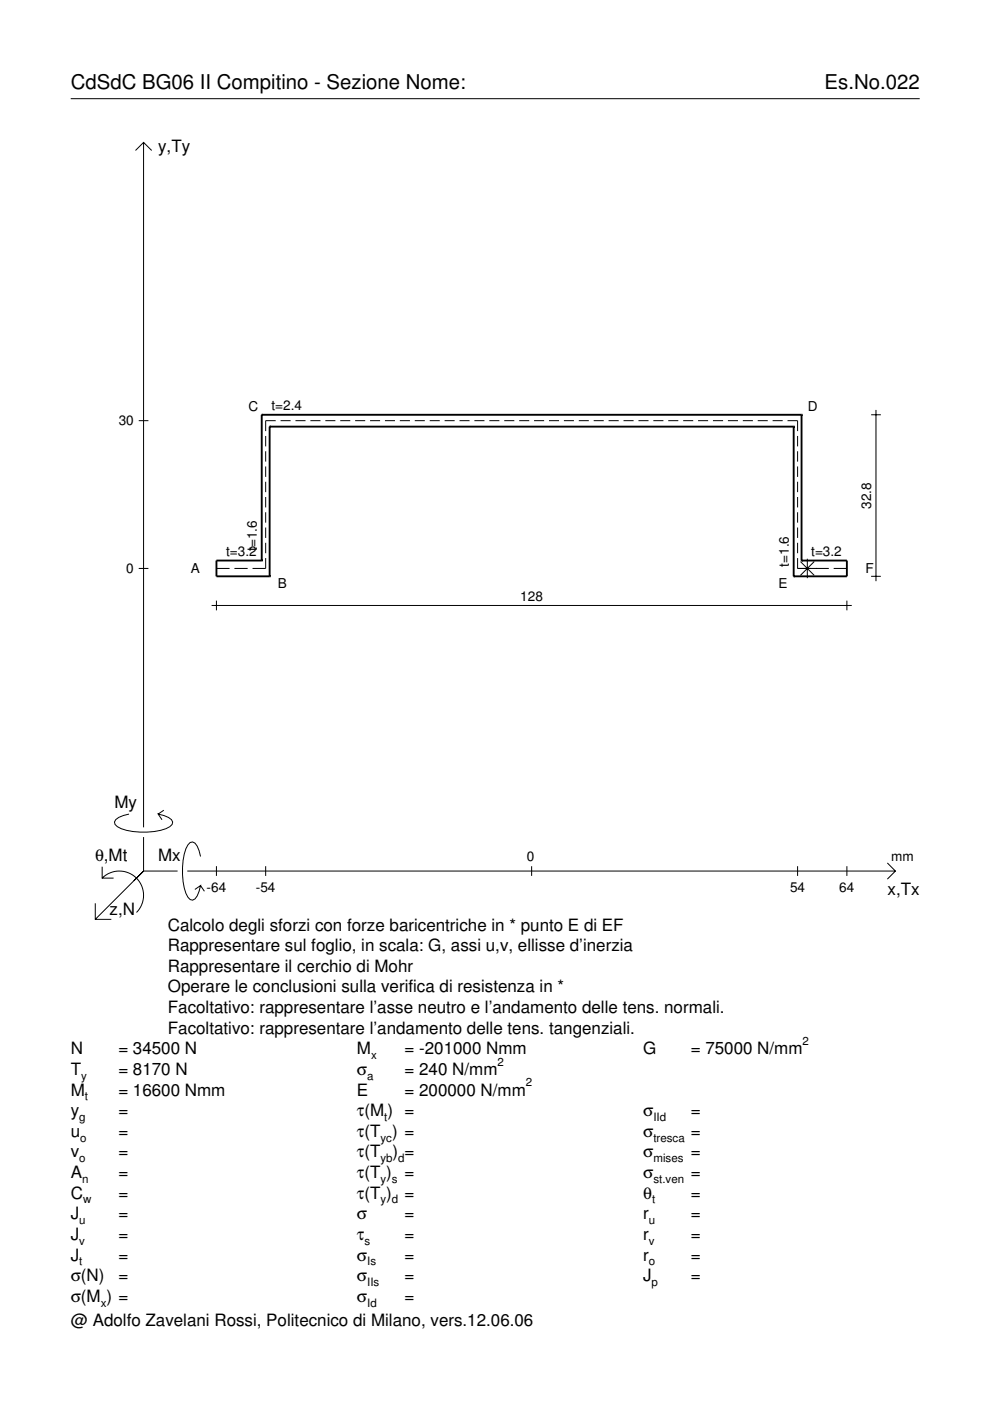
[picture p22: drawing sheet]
<svg xmlns="http://www.w3.org/2000/svg" width="210mm" height="297mm" viewBox="0 0 210 297" stroke-linecap="round" stroke-linejoin="round" font-family="sans-serif">
<defs><g id="words">
<g font-size="4.3">
<text x="15" y="18.9">CdSdC BG06 II Compitino - Sezione Nome:</text>
<text x="174.8" y="18.9">Es.No.022</text>
</g>
<g font-size="3.6">
<text x="33.5" y="32.3">y,Ty</text>
<text x="24.3" y="171.3">My</text>
<text x="20.1" y="182.6">θ,Mt</text>
<text x="33.5" y="182.6">Mx</text>
<text x="188.2" y="189.8">x,Tx</text>
<text x="23.2" y="193.9">z,N</text>
<text x="35.6" y="197.3">Calcolo degli sforzi con forze baricentriche in * punto E di EF</text>
<text x="35.6" y="201.7">Rappresentare sul foglio, in scala: G, assi u,v, ellisse d’inerzia</text>
<text x="35.6" y="206">Rappresentare il cerchio di Mohr</text>
<text x="35.6" y="210.4">Operare le conclusioni sulla verifica di resistenza in *</text>
<text x="35.6" y="214.8">Facoltativo: rappresentare l’asse neutro e l’andamento delle tens. normali.</text>
<text x="35.6" y="219.2">Facoltativo: rappresentare l’andamento delle tens. tangenziali.</text>
<text x="15" y="223.5">N</text>
<text x="15" y="227.9">T</text>
<text x="25.1" y="227.9">= 8170 N</text>
<text x="25.1" y="223.5">= 34500 N</text>
<text x="75.7" y="227.9">σ</text>
<text x="75.7" y="223.5">M</text>
<text x="85.8" y="223.5">= -201000 Nmm</text>
<text x="85.8" y="227.9">= 240 N/mm</text>
<text x="136.4" y="223.5">G</text>
<text x="146.5" y="223.5">= 75000 N/mm</text>
<text x="15" y="232.3">M</text>
<text x="25.1" y="232.3">= 16600 Nmm</text>
<text x="75.7" y="232.3">E</text>
<text x="85.8" y="232.3">= 200000 N/mm</text>
<text x="15" y="236.7">y</text>
<text x="25.1" y="236.7">=</text>
<text x="75.7" y="236.7">τ(M ) =</text>
<text x="136.4" y="236.7">σ</text>
<text x="146.5" y="236.7">=</text>
<text x="15" y="241">u</text>
<text x="15" y="245.4">v</text>
<text x="25.1" y="241">=</text>
<text x="25.1" y="245.4">=</text>
<text x="75.7" y="241">τ(T ) =</text>
<text x="75.7" y="245.4">τ(T</text>
<text x="83.3" y="245.4">) =</text>
<text x="136.4" y="241">σ</text>
<text x="136.4" y="245.4">σ</text>
<text x="146.5" y="241">=</text>
<text x="146.5" y="245.4">=</text>
<text x="15" y="249.8">A</text>
<text x="25.1" y="249.8">=</text>
<text x="75.7" y="249.8">τ(T )</text>
<text x="85.8" y="249.8">=</text>
<text x="136.4" y="249.8">σ</text>
<text x="146.5" y="249.8">=</text>
<text x="15" y="254.2">C</text>
<text x="25.1" y="254.2">=</text>
<text x="75.7" y="254.2">τ(T )</text>
<text x="85.8" y="254.2">=</text>
<text x="136.4" y="254.2">θ</text>
<text x="146.5" y="254.2">=</text>
<text x="15" y="258.5">J</text>
<text x="15" y="262.9">J</text>
<text x="25.1" y="258.5">=</text>
<text x="25.1" y="262.9">=</text>
<text x="75.7" y="258.5">σ</text>
<text x="75.7" y="262.9">τ</text>
<text x="85.8" y="258.5">=</text>
<text x="85.8" y="262.9">=</text>
<text x="136.4" y="258.5">r</text>
<text x="136.4" y="262.9">r</text>
<text x="146.5" y="258.5">=</text>
<text x="146.5" y="262.9">=</text>
<text x="15" y="267.3">J</text>
<text x="25.1" y="267.3">=</text>
<text x="75.7" y="267.3">σ</text>
<text x="85.8" y="267.3">=</text>
<text x="136.4" y="267.3">r</text>
<text x="146.5" y="267.3">=</text>
<text x="15" y="271.7">σ(N)</text>
<text x="25.1" y="271.7">=</text>
<text x="75.7" y="271.7">σ</text>
<text x="85.8" y="271.7">=</text>
<text x="136.4" y="271.7">J</text>
<text x="146.5" y="271.7">=</text>
<text x="15" y="281.2">@ Adolfo Zavelani Rossi, Politecnico di Milano, vers.12.06.06</text>
<text x="15" y="276">σ(M ) =</text>
<text x="75.7" y="276">σ</text>
<text x="85.8" y="276">=</text>
</g>
<g font-size="2.9">
<text x="52.7" y="87.2">C</text>
<text x="57.5" y="86.9">t=2.4</text>
<text x="171.3" y="87.2">D</text>
<text x="25.2" y="90.2">30</text>
<text x="184.7" y="107.9" transform="rotate(-90 184.7 107.9)">32.8</text>
<text x="47.9" y="117.8">t=3.2</text>
<text x="54.5" y="116.8" transform="rotate(-90 54.5 116.8)">t=1.6</text>
<text x="172" y="117.8">t=3.2</text>
<text x="26.8" y="121.5">0</text>
<text x="40.4" y="121.4">A</text>
<text x="58.9" y="124.7">B</text>
<text x="165" y="124.7">E</text>
<text x="167.2" y="120.1" transform="rotate(-90 167.2 120.1)">t=1.6</text>
<text x="183.5" y="121.4">F</text>
<text x="110.3" y="127.3">128</text>
<text x="111.7" y="182.6">0</text>
<text x="189" y="182.6">mm</text>
<text x="43.8" y="189.1">-64</text>
<text x="54.2" y="189.1">-54</text>
<text x="167.5" y="189.1">54</text>
<text x="178" y="189.1">64</text>
</g>
<g font-size="2.4">
<text x="170.2" y="221.5">2</text>
<text x="78.7" y="224.5">x</text>
<text x="105.5" y="225.9">2</text>
<text x="17.2" y="228.9">y</text>
<text x="18" y="233.3">t</text>
<text x="77.9" y="228.9">a</text>
<text x="111.5" y="230.3">2</text>
<text x="16.8" y="237.7">g</text>
<text x="81.5" y="237.7">t</text>
<text x="138.5" y="237.7">IId</text>
<text x="17" y="242">o</text>
<text x="80.7" y="242">yc</text>
<text x="138.5" y="242">tresca</text>
<text x="16.8" y="246.4">o</text>
<text x="17.4" y="250.8">n</text>
<text x="80.7" y="246.4">yb d</text>
<text x="80.7" y="250.8">y s</text>
<text x="138.5" y="246.4">mises</text>
<text x="138.5" y="250.8">st.ven</text>
<text x="17.6" y="255.2">w</text>
<text x="80.7" y="255.2">y d</text>
<text x="138.2" y="255.2">t</text>
<text x="16.8" y="259.5">u</text>
<text x="16.8" y="263.9">v</text>
<text x="77.3" y="263.9">s</text>
<text x="137.6" y="259.5">u</text>
<text x="137.6" y="263.9">v</text>
<text x="16.8" y="268.3">t</text>
<text x="77.9" y="268.3">Is</text>
<text x="137.6" y="268.3">o</text>
<text x="77.9" y="272.7">IIs</text>
<text x="138.2" y="272.7">p</text>
<text x="21.4" y="277">x</text>
<text x="77.9" y="277">Id</text>
</g>
</g></defs>
<g fill="none" stroke="#000" stroke-width=".21">
<path d="M15 20.9h180M28.7 31.9l1.7-1.7 1.8 1.7M30.4 30.2v145.2M29.4 89.2h2.1M56.3 92.4v2.2M56.3 95.7v2.2M56.3 98.9v2.2M58.5 89.2h-2.2v2.2M59.5 89.2h2.1M62.6 89.2h2.2M65.8 89.2h2.1M69 89.2h2.1"/>
<path d="M72.1 89.2h2.2M75.3 89.2h2.1M78.5 89.2h2.1M81.6 89.2h2.1M84.8 89.2h2.1M87.9 89.2h2.2M91.1 89.2h2.1M94.3 89.2h2.1M97.4 89.2h2.2M100.6 89.2h2.1M103.7 89.2h2.2M106.9 89.2h2.1"/>
<path d="M110.1 89.2h2.1M113.2 89.2h2.2M116.4 89.2h2.1M119.6 89.2h2.1M122.7 89.2h2.1M125.9 89.2h2.1M129 89.2h2.2M132.2 89.2h2.1M135.4 89.2h2.1M138.5 89.2h2.2M141.7 89.2h2.1M144.8 89.2h2.2"/>
<path d="M148 89.2h2.1M151.2 89.2h2.1M154.3 89.2h2.2M157.5 89.2h2.1M160.7 89.2h2.1M163.8 89.2h2.1M167 89.2h2.1v2.2M169.1 92.4v2.2M169.1 95.7v2.2M169.1 98.9v2.2M184.7 87.9h2.1M185.7 86.9v36.3"/>
<path d="M56.3 118.3v2.2h-2.8M56.3 102.1v2.2M56.3 105.4v2.2M56.3 108.6v2.2M56.3 111.8v2.3M56.3 115.1v2.2M169.1 118.3v2.2h6.6M169.1 102.1v2.2M169.1 105.4v2.2M169.1 108.6v2.2M169.1 111.8v2.3M169.1 115.1v2.2"/>
<path d="M169.7 119.1l2.9 2.9M171.2 118.5v4.1M172.6 119.1l-2.9 2.9M29.4 120.5h2.1M44.9 128.4h135.7M45.9 120.5h2.8M45.9 127.3v2.1M49.7 120.5h2.8M176.8 120.5h2.8M179.6 127.3v2.1M184.7 122.2h2.1M27.3 172.6a3.6 3.6 0 0 0-3 1.7l.1 .5a5.7 5.7 0 0 0 3.8 1.5 13.3 13.3 0 0 0 7.8-1l.5-.5 .1-.5a3.6 3.6 0 0 0-3.1-1.7l.8 1.2"/>
<path d="M30.4 177.5v7.2M34.7 171.8l-1.2 .8M20.2 191.5v3.4h3.4M21.7 186.2a5.1 5.1 0 0 1 7.2 0 5.1 5.1 0 0 1 0 7.3M21.7 183.8v2.4h2.4M30.4 184.7l-10.2 10.2M30.4 184.7l-2 2M30.4 184.7h7.2M39.7 184.7h150.1M42.5 181.6a3.6 3.6 0 0 0-1.7-3.1l-.5 .1a5.7 5.7 0 0 0-1.5 3.8 13.3 13.3 0 0 0 1 7.8l.5 .5 .5 .2a3.6 3.6 0 0 0 1.7-3.1l-1.2 .8M42.5 187.8l.8 1.2M45.9 183.7v2"/>
<path d="M56.3 183.7v2M112.7 183.7v2M169.1 183.7v2M179.6 183.7v2M188.1 183l1.7 1.7-1.7 1.7"/>
</g>
<g fill="none" stroke="#000" stroke-width=".4">
<path d="M55.5 87.9h.1M55.5 87.9v31M55.5 87.9h114.4M57.2 90.5h.1M57.2 90.5v31.7M57.2 90.5h111.1M168.3 90.5h.1M168.3 90.5v31.7M169.9 87.9h.1M169.9 87.9v31M55.5 118.9h.1M55.5 118.9h-9.6v3.3h11.3"/>
<path d="M169.9 118.9h.1M169.9 118.9h9.7v3.3h-11.3M57.2 122.2h.1M168.3 122.2h.1"/>
</g>
<use href="#words"/>
</svg>
